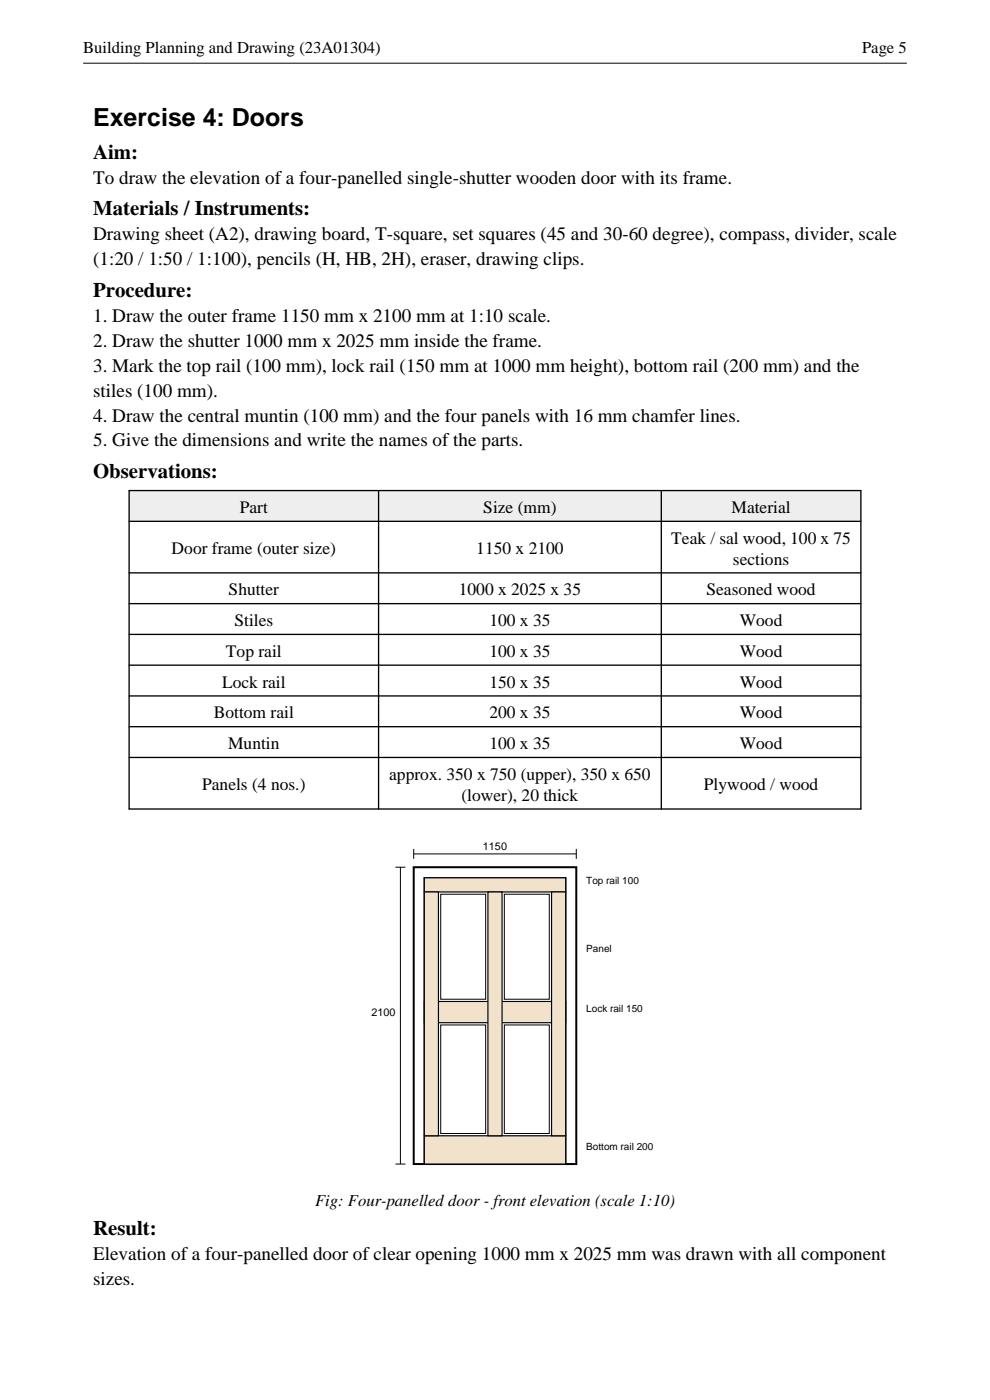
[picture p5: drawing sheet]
<svg xmlns="http://www.w3.org/2000/svg" width="210mm" height="297mm" viewBox="0 0 210 297" stroke-linecap="round" stroke-linejoin="round" font-family="sans-serif">
<defs><g id="words">
<text font-size="5.3" x="19.8" y="26.8">Exercise 4: Doors</text>
<g font-size="4.4">
<text x="19.8" y="33.7">Aim:</text>
<text x="19.8" y="45.7">Materials / Instruments:</text>
<text x="19.8" y="63">Procedure:</text>
<text x="19.8" y="101.4">Observations:</text>
<text x="19.8" y="261.9">Result:</text>
</g>
<g font-size="4.1">
<text x="19.8" y="39">To draw the elevation of a four-panelled single-shutter wooden door with its frame.</text>
<text x="19.8" y="51">Drawing sheet (A2), drawing board, T-square, set squares (45 and 30-60 degree), compass, divider, scale</text>
<text x="19.8" y="56.3">(1:20 / 1:50 / 1:100), pencils (H, HB, 2H), eraser, drawing clips.</text>
<text x="19.8" y="68.3">1. Draw the outer frame 1150 mm x 2100 mm at 1:10 scale.</text>
<text x="19.8" y="73.6">2. Draw the shutter 1000 mm x 2025 mm inside the frame.</text>
<text x="19.8" y="78.8">3. Mark the top rail (100 mm), lock rail (150 mm at 1000 mm height), bottom rail (200 mm) and the</text>
<text x="19.8" y="84.1">stiles (100 mm).</text>
<text x="19.8" y="89.4">4. Draw the central muntin (100 mm) and the four panels with 16 mm chamfer lines.</text>
<text x="19.8" y="94.7">5. Give the dimensions and write the names of the parts.</text>
<text x="19.8" y="267.2">Elevation of a four-panelled door of clear opening 1000 mm x 2025 mm was drawn with all component</text>
<text x="19.8" y="272.5">sizes.</text>
</g>
<g font-size="3.7">
<text x="50.9" y="108.8">Part</text>
<text x="102.5" y="108.8">Size (mm)</text>
<text x="155.2" y="108.8">Material</text>
<text x="36.4" y="117.6">Door frame (outer size)</text>
<text x="101" y="117.6">1150 x 2100</text>
<text x="142.4" y="115.4">Teak / sal wood, 100 x 75</text>
<text x="155.5" y="119.8">sections</text>
<text x="48.5" y="126.3">Shutter</text>
<text x="97.3" y="126.3">1000 x 2025 x 35</text>
<text x="149.9" y="126.3">Seasoned wood</text>
<text x="49.7" y="132.8">Stiles</text>
<text x="103.8" y="132.8">100 x 35</text>
<text x="156.9" y="132.8">Wood</text>
<text x="47.9" y="139.3">Top rail</text>
<text x="103.8" y="139.3">100 x 35</text>
<text x="156.9" y="139.3">Wood</text>
<text x="47.1" y="145.9">Lock rail</text>
<text x="103.8" y="145.9">150 x 35</text>
<text x="156.9" y="145.9">Wood</text>
<text x="45.4" y="152.4">Bottom rail</text>
<text x="103.8" y="152.4">200 x 35</text>
<text x="156.9" y="152.4">Wood</text>
<text x="48.4" y="158.9">Muntin</text>
<text x="103.8" y="158.9">100 x 35</text>
<text x="156.9" y="158.9">Wood</text>
<text x="42.9" y="167.7">Panels (4 nos.)</text>
<text x="82.6" y="165.5">approx. 350 x 750 (upper), 350 x 650</text>
<text x="149.3" y="167.7">Plywood / wood</text>
<text x="97.9" y="169.9">(lower), 20 thick</text>
</g>
<g font-size="3.5">
<text x="17.6" y="11.3">Building Planning and Drawing (23A01304)</text>
<text x="182.9" y="11.3">Page 5</text>
<text x="66.8" y="255.8">Fig: Four-panelled door - front elevation (scale 1:10)</text>
</g>
<g font-size="2.3">
<text x="102.5" y="180.3">1150</text>
<text x="78.8" y="215.5">2100</text>
</g>
<g font-size="2.1">
<text x="124.4" y="187.5">Top rail 100</text>
<text x="124.4" y="202">Panel</text>
<text x="124.4" y="214.7">Lock rail 150</text>
<text x="124.4" y="243.9">Bottom rail 200</text>
</g>
</g></defs>
<path d="M17.6 13.4h174.8" fill="none" stroke="#000" stroke-width=".21"/>
<path d="M27.4 104.1h155.2v6.5h-155.2z" fill-rule="evenodd" fill="#eee"/>
<path d="M27.4 104.1h155.2v67.5h-155.2zM27.4 110.6h155.2M80.3 104.1v67.5M140.3 104.1v67.5M27.4 121.5h155.2M27.4 128.1h155.2M27.4 134.6h155.2M27.4 141.1h155.2M27.4 147.6h155.2M27.4 154.2h155.2M27.4 160.7h155.2" fill="none" stroke="#000" stroke-width=".28"/>
<path d="M87.8 184h34.4v62.9h-34.4z" fill-rule="evenodd" fill="#fff" stroke="#000" stroke-width=".42"/>
<path d="M90 186.2h30v60.7h-30z" fill="none" stroke="#000" stroke-width=".32"/>
<g fill="#f2e2cc" stroke="#000" stroke-width=".25">
<path d="M90 186.2h30v3h-30z" fill-rule="evenodd"/>
<path d="M90 240.9h30v6h-30z" fill-rule="evenodd"/>
<path d="M90 212.5h30v4.5h-30z" fill-rule="evenodd"/>
<path d="M90 189.2h3v51.7h-3z" fill-rule="evenodd"/>
<path d="M117 189.2h3v51.7h-3z" fill-rule="evenodd"/>
<path d="M103.5 189.2h3v51.7h-3z" fill-rule="evenodd"/>
</g>
<path d="M83.9 184h2.1M84.9 184v62.9M87.8 181.2h34.4M87.8 180.1v2.1M93.5 189.7h9.5v22.3h-9.5zM107 189.7h9.5v22.3h-9.5zM122.2 180.1v2.1M93.5 217.4h9.5v23.1h-9.5zM107 217.4h9.5v23.1h-9.5zM83.9 246.9h2.1" fill="none" stroke="#000" stroke-width=".21"/>
<use href="#words"/>
</svg>
